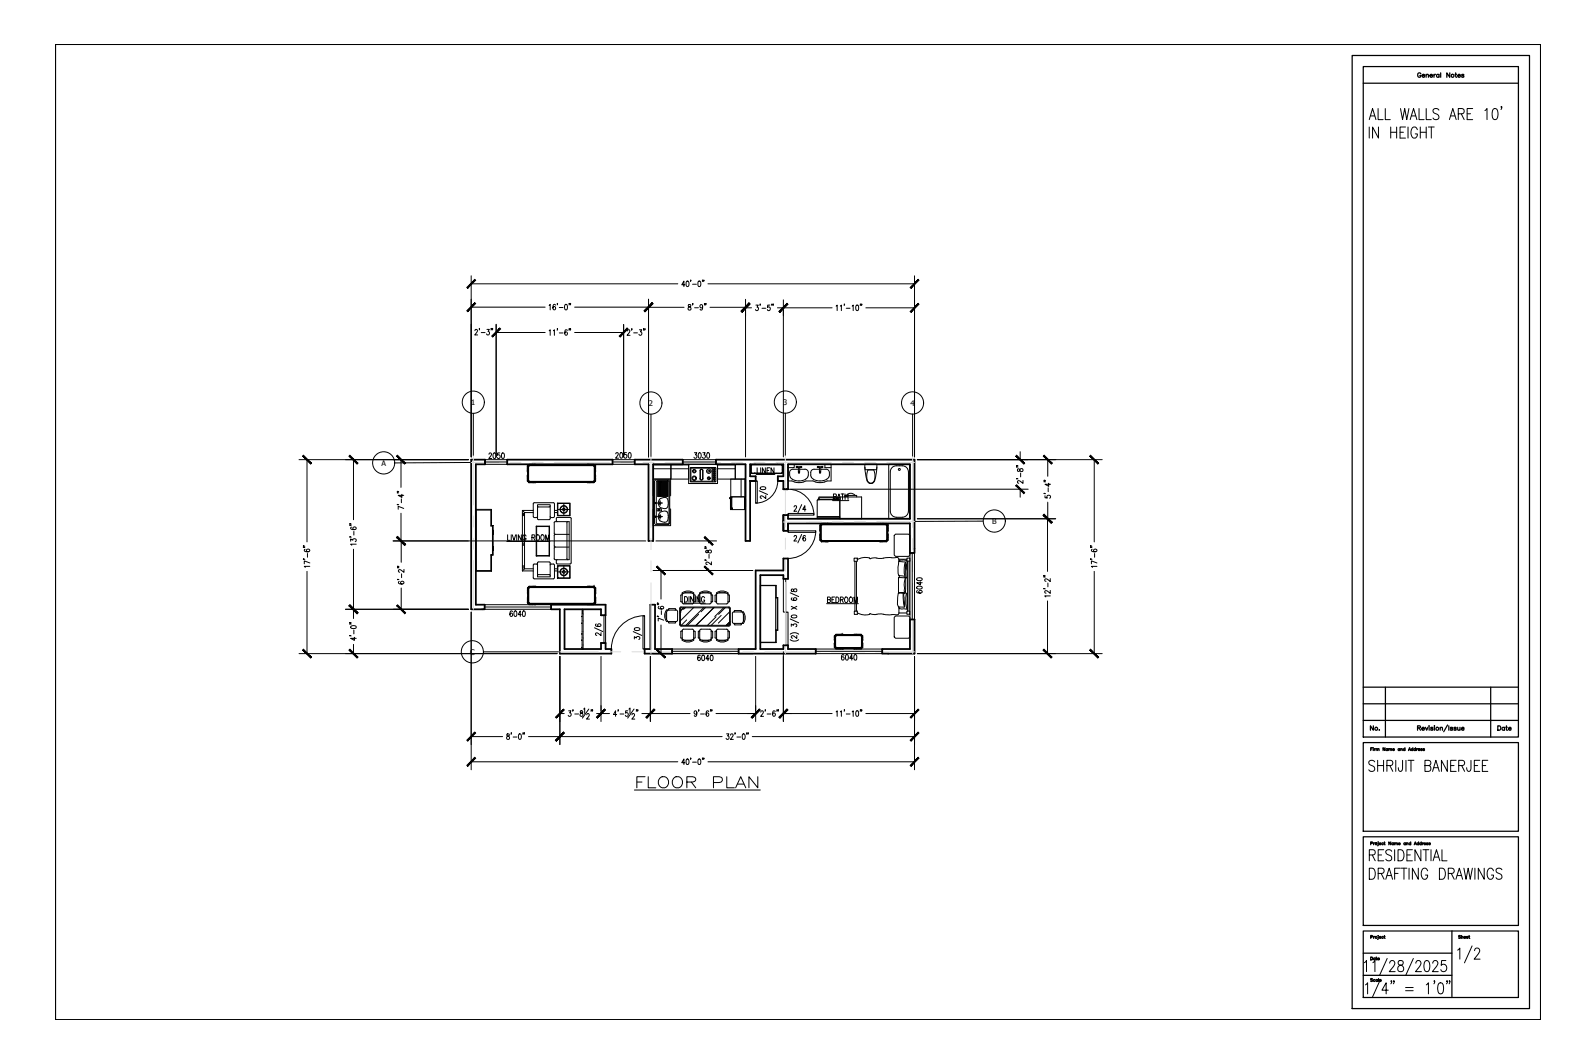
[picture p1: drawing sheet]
<svg xmlns="http://www.w3.org/2000/svg" width="914mm" height="610mm" viewBox="0 0 914 610" stroke-linecap="round" stroke-linejoin="round" font-family="sans-serif">
<defs><g id="words">
<text font-size="12.3" x="363" y="454">FLOOR PLAN</text>
<text font-size="10.6" x="783" y="443">SHRIJIT BANERJEE</text>
<text font-size="7.5" x="473" y="347">BEDROOM</text>
<text font-size="7.1" x="476" y="288">BATH</text>
<g font-size="6.6">
<text x="279" y="264">2050</text>
<text x="352" y="264">2050</text>
<text x="397" y="264">3030</text>
<text x="530" y="341" transform="rotate(-90 530 341)">6040</text>
<text x="291" y="355">6040</text>
<text x="399" y="380">6040</text>
<text x="481" y="380">6040</text>
</g>
<g font-size="5.7">
<text x="811" y="46">General Notes</text>
<text x="784" y="419">No.</text>
<text x="857" y="419">Date</text>
</g>
<g font-size="4.4">
<text x="270" y="232">1</text>
<text x="372" y="233">2</text>
<text x="449" y="232">3</text>
<text x="522" y="232">4</text>
<text x="219" y="267">A</text>
<text x="568" y="300">B</text>
<text x="269" y="375">C</text>
<text x="835" y="539">Sheet</text>
<text x="785" y="551">Date</text>
<text x="784" y="563">Scale</text>
</g>
</g></defs>
<!-- layer: A-DOORS -->
<g fill="none" stroke="#000" stroke-width=".57">
<path d="M433 276h1v12h-1zM433 273v3M446 273a13 13 0 0 1-13 15M449 280a15 15 0 0 1 17 15M449 295h2M451 294h15v1h-15zM449 304h2M451 304h16v1h-16zM467 304a16 16 0 0 1-18 16M449 332h1v19h-1zM344 353h3v15h-1v-15h1M368 353h1v19h-1z"/>
<path d="M369 353a19 19 0 0 0-19 21M450 351h1v19h-1zM344 368h3M369 372v2"/>
</g>
<!-- layer: A-EXT WALLS -->
<path d="M278 263h-8v86h8v-3M291 263h60M364 263h27M410 263h114v54h-3M449 332h2M316 346v3h5v25h29v-2M521 355h3v19h-19v-2M369 372v2h16v-2M423 372v2h44v-2M449 370h2" fill="none" stroke="#000" stroke-width="1"/>
<!-- layer: A-INT WALLS -->
<g fill="none" stroke="#000" stroke-width="1">
<path d="M278 266h-5v80h5M291 266h60M391 263v3h-17v44h-2v-44h-8M410 263v3h17v44h3v-34M433 276h-3h3M433 276v-3h-3v-7h19v7h-3v3h3v4h2v-14h70v31h-70v-2h-2v9M449 298v6h2v-4M451 300v4M451 300h70v17M449 332v-2h-13v42h13v-2M451 332v-12h-2v7h-16v45h-10M316 346h31v7h-3v-4h-21v23h21v-4h3v4h3"/>
<path d="M521 355v17h-16M369 372h4v-26h2v26h10M451 370v2h16"/>
</g>
<!-- layer: A-GRID BUBBLE -->
<g fill="none" stroke="#000" stroke-width=".57">
<path d="M271 237v24M373 237v25M450 237v24M523 237v25M270 265h-44M563 299h-39M277 373h43"/>
<circle cx="271" cy="230" r="6"/>
<circle cx="373" cy="231" r="6"/>
<circle cx="450" cy="230" r="6"/>
<circle cx="523" cy="231" r="6"/>
<circle cx="220" cy="265" r="6"/>
<circle cx="570" cy="299" r="6"/>
<circle cx="271" cy="373" r="6"/>
</g>
<!-- layer: A-GRIDLINES -->
<g fill="none" stroke="#dcdcdc" stroke-width=".57">
<path d="M270 265h16M271 261v28M292 265h7M305 265h6M318 265h31M368 265h7M373 262v40M381 265h32M419 265h7M432 265h6M445 265h31M450 261v41"/>
<path d="M483 265h6M495 265h7M508 265h16M523 262v40M271 296v6M471 299h-22M483 299h-6M490 299h6M524 299h-22M271 308v7M373 309v6M450 308v7"/>
<path d="M523 309v6M271 321v28M373 321v7M373 334v40M450 321v6M450 334v40M523 321v7M523 334v40M321 373h22M349 373h7M362 373h6M375 373h31"/>
<path d="M413 373h6M426 373h6M438 373h32M476 373h7M489 373h6M502 373h22"/>
</g>
<!-- layer: A-WINDOWS -->
<g fill="none" stroke="#000" stroke-width=".57">
<path d="M278 263v3h13v-3h-13v3M278 265h13M351 263h13v3h-13zM351 265h13M391 263h19v3h-19zM391 265h19M521 317h3v38h-3zM523 317v38M278 346h38v3h-38zM278 348h38M385 372h38v2h-38zM385 373h38"/>
<path d="M467 372h38v2h-38zM467 373h38"/>
</g>
<!-- layer: A-ROOMS -->
<g fill="none" stroke="#000" stroke-width=".57">
<path d="M433 272h11M434 268v3h1M436 268v3M438 268v3l-1-3v3M439 270h1M441 268h-2v3h2M443 268v3l-1-3v3M290 310h25M291 306v4h1M293 306v4M293 306l1 4 1-4M296 306v4"/>
<path d="M299 306v4l-2-4v4M301 307a.9 .9 0 0 0-1-1 1 1 0 0 0 0 2 1 1 0 0 0 0 2 1.1 1.1 0 0 0 1-2M305 308h1v-1l-1-1v4M306 308v2M308 307v-1a1.5 1.5 0 0 1 1 2 1.5 1.5 0 0 1-1 1l-1-1zM310 307l1-1a1.5 1.5 0 0 1 1 2 1.5 1.5 0 0 1-2 1v-1zM313 310v-4l1 4 1-4v4M392 346h12M392 342a1.6 1.6 0 0 1 2 1 1.6 1.6 0 0 1-2 2zM395 342v3M397 342v3l-1-3v3M398 342v3"/>
<path d="M401 342v3l-2-3v3M404 343a.9 .9 0 0 0-1-1 .9 .9 0 0 0-1 1v1a.9 .9 0 0 0 1 1 .9 .9 0 0 0 1-1h-1M474 346h18"/>
</g>
<!-- layer: A-FURNITURE -->
<g fill="none" stroke="#000" stroke-width=".57">
<path d="M302 267v9M302 272v4l1 1 4-1M302 267v8h1M302 275l1 1M303 267v-1h37l1 1v9h-1M303 267v8M303 275v1M303 267v8v1M303 266h37M303 276l37 1M303 266h.1M303 277h.1"/>
<path d="M303 276v1M303 266l-1 1v9h1M303 276h37M303 266l-1 1M303 276h37zM303 266h37h-37v1M303 267h-1M303 267h37M303 276h.1M307 266h-4l-1 1v4M336 266h4l1 1v4M338 277h.1"/>
<path d="M340 276l1-1-1 1M340 267h1h-1h-37M340 266l1 1v8l-1 1M340 266l1 1v8M340 266v1M340 266l1 1M340 267v8v1h-37M341 276h-1M341 267v9M341 267l-1 8M341 272v4l-1 1-4-1M341 267h.1"/>
<path d="M374 274h10v-8h11v8zM374 269h21M374 266h21M375 275h8l1 1v24h-1l-7 1-1-1zM376 276l7-1v1v23v1h-6l-1-1zM377 276v9M378 276v9M379 276v9M380 276v9M381 276v9M382 276v9M383 276v9"/>
<path d="M384 274v10M384 274v-8h-10v18M395 266h16v11h-16zM395 276l1-8h14v8M395 276h15M396 268h12v8h-12zM401 269h2v5a.9 .9 0 0 1-1 1 .9 .9 0 0 1-1-1zM401 269h1l1 5a.7 .7 0 0 1-1 1 .7 .7 0 0 1-1-1zM408 268v8M411 266h10v8M411 274h16v11h-8v-11M411 269h10"/>
<path d="M411 266h10M421 266h1h5v8h-5h-1zM425 274v11M427 274v11M430 267h.1M430 271h.1M430 269v2h1h3M430 271h1M430 267v4h1h17v-4M431 266l-1 1M431 266h17M431 266h.1"/>
<path d="M431 271h17M431 266l-1 1v4h1h17M431 271h.1M432 271h.1M434 266h-3l-1 1v1M445 266h3v1v1M448 266v1v4M448 271h.1M448 266v1zM448 266h-17M448 266h.1M448 267h.1"/>
<path d="M448 269h.1M448 269v2h-3M451 266h25v10h-2a9 9 0 0 1-8 0h-4a8 8 0 0 1-8 0h-3zM451 268h1M455 266v2h-3M457 267l1 3v-3M457 268h.1M457 269h-4l-1 1v2a6 6 0 0 0 8 3M458 267h1M458 269h4l1 1v2M458 268h1M463 272l-1 2-2 1"/>
<path d="M465 271v1M469 267h1M469 268h.1M469 269h-3l-2 2M469 267l1 3v-3h1M470 269h4l1 1v2a6 6 0 0 1-5 4 6 6 0 0 1-6-4M470 268h1M473 266v2h3M496 268v5a3 3 0 0 0 3 4 4 4 0 0 0 3-5v-4M496 269v-3h6v3h-6M497 275a2.1 2.1 0 0 0 3 1M497 269v3v3"/>
<path d="M501 269v3v3M501 275l-1 1M509 266h12v31h-12zM273 292h8M273 292v35M282 292l-1 9h1M299 292v35M299 292h7M299 294h2M299 295h2M299 292l2 2M301 294v32"/>
<path d="M301 294h5M306 296v1l2-1M306 296v-7v-1h11l1 8M308 290h1h6M308 289h7v9h-7zM315 296l1 1 1-1h1M317 299h1h8v22h-8l-1-1M318 299v7M318 292h1M318 294h1M319 299v-1v-2l8 1v25v1M319 288h8v7h-8z"/>
<path d="M320 288h6v7h-6zM320 292h6M323 289v6M325 299v21v1M374 292v9h10v-9M375 296h3M375 288h3M377 292l2-1v2h-2zM378 294a2.8 2.8 0 0 1 4-1 2.8 2.8 0 0 1 1 4 2.8 2.8 0 0 1-3 2 2.8 2.8 0 0 1-3-3zM378 286a2.8 2.8 0 0 1 4-1 2.8 2.8 0 0 1 1 4 2.8 2.8 0 0 1-3 2 2.8 2.8 0 0 1-3-2zM378 287v1M378 289v1"/>
<path d="M378 295h.1M378 297h.1M379 296h1M379 288h1M419 285h-1l1 1M419 291h1v1zM419 291v-6v7M419 285h.1M419 291v-6h8v7h-8M427 286v5M468 296h13M469 286l-1 11h13v-10"/>
<path d="M469 286h12M469 286l1-1h10v1M469 286h11M471 300l-1 1M480 285h-11v1M481 285h13v12h-13zM487 284h4v1M508 300v1v8M510 293a3 3 0 0 0 4 3h3a4 4 0 0 0 3-3M510 293v-23a3 3 0 0 1 4-3h3a3 3 0 0 1 3 3v23M282 318h-1v9M282 301h-1"/>
<path d="M282 318h1M283 301v17h-1v9h-1h-8v-35h9v9h1l-1 17h-1M283 304v2M283 313h.1M283 315h.1M283 306h.1M283 314h.1M283 305h.1M283 314v1zM283 305v1M283 304h.1M283 313v1"/>
<path d="M299 312h2M299 311h2M307 301h8v18h-8zM307 318h8M307 302h8M307 301v18M315 301v18M317 313h1M317 305l1 1M318 307v6M318 314v6M318 306l-1 1"/>
<path d="M318 313l-1 1M318 313h8M318 306h8M470 301h.1M470 301v8M470 306v3l1 1h4M470 301l1-1h37l1 1v8l-1 1v-1v1M470 301v8l1 1M471 310h.1M471 300h37M471 310h37M471 300l-1 1v8l1 1-1-1"/>
<path d="M471 310h37zM471 300h37h-37v1M471 301h37M471 301h-1M475 300h-4l-1 1v4M489 320h2v2h-2zM504 300h4l1 1v4M505 310h.1M508 301h.1M508 300v1v8v1h-37l-1-1M508 300v1M508 300l1 1"/>
<path d="M508 301v8v1h-37M508 309v-8h1v8M508 309v1M509 306v3l-1 1h-4M509 301h.1M513 306h8v1v11v1h-8l-1-1v-11zM514 319l1 1M514 319l-10 1h-4h-2l-2-1-5 2M520 320h1v1h-1zM273 327h9M299 327h7M299 325h2"/>
<path d="M299 324h2M301 326h5M301 326l-2 1M302 337h.1M302 337v8h1v-8M303 336h37M303 336l-1 1 1 8v1h37M303 336h.1M303 336l-1 1v8l1 1h37l1-1M303 336v1M303 337v8v1M303 337h37"/>
<path d="M306 336h.1M307 336h-4l-1 1v4M308 330l1-1h6v1M308 324l-1-1-1 1v7l11 1 1-8-1-1h-1l-1 1M308 322h7v8h-7zM318 326h1M318 327h1M319 321v2M319 321h.1M319 324h8v7h-8zM319 323h8M320 324h6v7h-6z"/>
<path d="M320 328h6M323 324v7M336 336h4l1 1v4M340 337h-37v8M340 337h1v8M340 337h1M340 336v1M340 336l1 1M340 336h-37h37M340 336h.1M341 337v8M341 337l-1-1 1 1v8l-1 1"/>
<path d="M341 337v8l-1 1M392 340h4M402 340h4M412 340h4M436 335h9h-9v33M444 336v32M445 335v7h1v19h-1v7h-9v-32M490 322v28M491 322v28M515 340h3v8h-3a10 10 0 0 1 0-8zM515 322h2a1.1 1.1 0 0 1 2 0 1.1 1.1 0 0 1 0 1v7a3 3 0 0 1-4-1zM515 320v2v-1a4 4 0 0 1 5 1l-1 5v4h-4"/>
<path d="M515 320h5M515 340h.1M515 331v9h3l1-9M515 330v1M518 340h-1l1 8M518 340h2v9M519 331l-1 4v4h1M519 322l-1 3v5M520 340l-1 3 1 6h-5v-1v3M520 321v29M521 321v29M302 345l1 1"/>
<path d="M302 345h.1M302 342v3l1 1h4M303 346h37M333 353h.1M333 357h.1M334 352v-3v3M334 352v20v-20M340 346h-37h37M340 346h.1M341 345l-1 1h-37v-1v1M341 345l-1 1M341 342v3l-1 1h-4"/>
<path d="M341 345h.1M382 351v4M382 350a8 8 0 0 0 0 6 5 5 0 0 1 0-6M382 350h6v5M383 350v-1h4v1M383 356v1h4v-1M388 355l-1 1h-5M390 348h28v10h-28zM390 359l-1-1v-9l1-1h28v1v9v1M390 359h28M390 351h.1M391 341h-1v4h1"/>
<path d="M391 340v5l1 1M392 348l-2 2M393 348l-1 1M393 355l-3 3M397 340a8 8 0 0 0-6 0 5 5 0 0 1 6 0M397 340v6h-5M397 348l-7 8M398 341h-1M398 341v4h-1M400 352l-6 6M401 341h-1v4h1M403 348l-10 10"/>
<path d="M404 348l-2 3M407 340a8 8 0 0 0-6 0 5 5 0 0 1 6 0M407 340v5v1h-6v-6M408 341h-1M408 345h-1M408 341v4M409 348l-10 10M410 341v4M410 353l-5 5M411 341h-1M411 345h-1M411 340v6h5"/>
<path d="M411 340a4 4 0 0 1 6 0M413 353l-6 5M415 348l-5 5M416 348l-4 4M417 340a5 5 0 0 0-6 0M417 340v1M417 341v4l-1 1M418 348h-1M418 341v4h-1M418 341h-1M418 356l-2 2M418 357l-1 1"/>
<path d="M418 350l-6 7M421 357v1h4M424 350v1M424 357v1M425 350h-4v1M425 351h-5v6h5M425 357h.1M426 351a5 5 0 0 1 0 6M426 351a9 9 0 0 1 0 6M426 352v4M445 342v1M446 342l-1 19"/>
<path d="M489 350h2v2h-2zM491 351l5 1h2h2h4h9a1.4 1.4 0 0 0 2-1M512 354l1-1h8v1v11v1h-8l-1-1zM515 351h5M520 350h1v2h-1zM333 363h.1M333 367h.1M333 371h.1M391 362h-1v3h1M391 366a7 7 0 0 0 6 0 5 5 0 0 1-6 0zM391 361v5M392 360l-1 1"/>
<path d="M392 360l5 1M392 367h4M397 360v1M397 362h1M397 361v5M398 362v3h-1M401 366a7 7 0 0 0 7 0 5 5 0 0 1-7 0zM401 361v5M401 362h-1v3h1M402 367h4M407 360v1M407 361l-5-1-1 1"/>
<path d="M407 365h1M407 362h1M407 361v5M408 362v3M410 365h1M410 362h1M410 362v3M411 361v5M411 366a4 4 0 0 0 6 0 5 5 0 0 1-6 0M412 367h4M416 360l1 1M416 361l-5-1v1"/>
<path d="M417 366h.1M417 362h1M417 361v5M418 362v3h-1M436 368h9M445 361h1M478 369h.1M478 368v3l1 1h4M478 365l1-1h14l1 1v6h-1h-14h14h1M478 364v7l1 1M478 365v6h1M479 365v6h14"/>
<path d="M479 371h.1M479 363v1M479 364h14h1M479 364h-1M479 364h14h1v7l-1 1h-14M479 372h.1M479 364h-1v7M479 371h14M479 371h-1l1 1M479 364h14l1 1v6v-6M479 364h14l1 1v6h-1M479 364l-1 1"/>
<path d="M479 364v1l-1 6v-6l1-1h14l1 1M482 363h-3l-1 1v3M482 363l1 1M482 363h.1M489 364l4-1 1 1v3M493 372h.1M493 363v1M493 364h.1M494 368v3l-1 1h-4M494 371h-1M494 364v7l-1 1"/>
<circle cx="398" cy="274" r="1.3"/>
<circle cx="398" cy="270" r="1"/>
<circle cx="398" cy="274" r=".9"/>
<circle cx="398" cy="270" r=".7"/>
<circle cx="406" cy="270" r="1.3"/>
<circle cx="406" cy="270" r=".6"/>
<circle cx="406" cy="274" r=".8"/>
<circle cx="406" cy="274" r=".4"/>
<circle cx="409" cy="272" r=".4"/>
<circle cx="409" cy="271" r=".4"/>
<circle cx="409" cy="269" r=".4"/>
<circle cx="409" cy="270" r=".4"/>
<circle cx="409" cy="273" r=".4"/>
<circle cx="409" cy="275" r=".4"/>
<circle cx="409" cy="272" r=".3"/>
<circle cx="409" cy="271" r=".3"/>
<circle cx="409" cy="269" r=".3"/>
<circle cx="409" cy="273" r=".3"/>
<circle cx="409" cy="275" r=".3"/>
<circle cx="409" cy="270" r=".3"/>
<circle cx="409" cy="276" r=".2"/>
<circle cx="457" cy="268" r=".4"/>
<circle cx="458" cy="271" r=".4"/>
<circle cx="459" cy="268" r=".4"/>
<circle cx="469" cy="268" r=".4"/>
<circle cx="470" cy="271" r=".4"/>
<circle cx="471" cy="268" r=".4"/>
<circle cx="515" cy="269" r=".6"/>
<circle cx="323" cy="292" r=".7"/>
<circle cx="323" cy="292" r="2"/>
<circle cx="323" cy="292" r="2.2"/>
<circle cx="376" cy="288" r=".4"/>
<circle cx="376" cy="296" r=".4"/>
<circle cx="378" cy="292" r=".3"/>
<circle cx="378" cy="292" r=".4"/>
<circle cx="378" cy="288" r=".2"/>
<circle cx="378" cy="296" r=".2"/>
<circle cx="378" cy="296" r=".6"/>
<circle cx="378" cy="288" r=".6"/>
<circle cx="419" cy="292" r=".1"/>
<circle cx="419" cy="291" r=".1"/>
<circle cx="323" cy="328" r=".7"/>
<circle cx="323" cy="328" r="2.2"/>
<circle cx="323" cy="328" r="2"/>
</g>
<!-- layer: A-ANNO DIMS -->
<g fill="none" stroke="#000" stroke-width=".57">
<path d="M270 158v104M524 158v104M270 163h118M270 176h42M315 175v-1v4M318 175a1.4 1.4 0 0 0-1 1 1.4 1.4 0 0 0 1 1 .9 .9 0 0 0 0-1 .9 .9 0 0 0-1 0M319 174v1M320 176h3M324 175a1.4 1.4 0 0 1 1 1 1.4 1.4 0 0 1-1 1zM326 174v1M327 174v1M329 176h63"/>
<path d="M372 171v91M392 163h-1l1-2v3M393 161a1.4 1.4 0 0 1 2 2 1.4 1.4 0 0 1-2 1zM394 175a1.4 1.4 0 0 1 2 1 1.4 1.4 0 0 1-1 2 1 1 0 0 1-1-1 1 1 0 0 1 1-1l1-1zM396 161h.1M397 163h2M397 174v1M398 176h2M400 161a1.4 1.4 0 0 1 2 2 1.4 1.4 0 0 1-2 1zM403 176a.8 .8 0 0 1-1 0 .8 .8 0 0 1-1-1l1-1a1.6 1.6 0 0 1 1 2 1.6 1.6 0 0 1-2 2v-1M403 161h-1M403 161h.1"/>
<path d="M404 174v1M406 163h118M407 176h20M427 171v91M427 176h4M433 175h1v1a.9 .9 0 0 1 0 1 .9 .9 0 0 1-1 0M436 174l-1 1M437 177h2M441 175h-1v1a.9 .9 0 0 1 1 0 1 1 0 0 1 0 2 .9 .9 0 0 1-1-1M442 174v1M443 174v1M445 176h32"/>
<path d="M449 172v90M479 175h1v3M481 175h1v3M484 174v1M485 177h2M488 175h1v3M491 175a1.4 1.4 0 0 1 1 1 1.4 1.4 0 0 1-1 2zM493 174v1M494 174v1M496 176h28M272 189a.8 .8 0 0 1 1 0 .8 .8 0 0 1 0 1l-1 2h2M275 188v1"/>
<path d="M276 191h2M279 189h1v1a.9 .9 0 0 1 0 1 .9 .9 0 0 1-1 0M282 188l-1 1M282 188v1M284 186v76M284 191h28M315 190v-1v3M317 190l1-1v3M319 188v1M320 191h3M325 189a1.4 1.4 0 0 0-1 1 1.4 1.4 0 0 0 1 2 .9 .9 0 0 0 0-1 .9 .9 0 0 0-1-1v1M326 188v1"/>
<path d="M327 188v1M329 191h28M357 186v76M359 190l1-1 1 1-2 2h2M362 188v1M363 191h2M366 189h2l-1 1a1.1 1.1 0 0 1 1 2 1.1 1.1 0 0 1-2-1M369 188v1M370 188l-1 1M584 259v4M171 263h97M176 263v47"/>
<path d="M203 263v35M230 263v16M526 263h105M582 274h1M582 267l1 1M582 267h1M583 269v1h1a1.1 1.1 0 0 1 1-2 1.1 1.1 0 0 1 1 2 1.1 1.1 0 0 1-1 0 1.1 1.1 0 0 1-1-1zM585 271v2M586 275v2l-2-2-1 1 1 1M598 276h1M598 275h1M600 263v10"/>
<path d="M601 279v3M601 277v2l-2-2h3M627 263v47M228 289h.1M228 282h.1M230 294v28M230 286v2M230 283v2l-2-1h3M231 291l-3-1v2M453 280h136M526 297h79M584 280v5"/>
<path d="M598 283h1M599 284v1h1a1 1 0 0 1 0-1 1 1 0 0 1 1 0 1 1 0 0 1 0 1M600 288v39M174 313l1 1M174 313h1M175 315h-1a1.4 1.4 0 0 0 2 1 1.4 1.4 0 0 0 1-1 .9 .9 0 0 0-1 0 .9 .9 0 0 0 0 1M176 317v2M200 308h1M200 301h1M200 300h1M201 310v-1h1a1 1 0 0 1 2 0 .9 .9 0 0 1-1 1M201 302a1.4 1.4 0 0 0 1 1 1.4 1.4 0 0 0 2-1 1 1 0 0 0-1 0 1 1 0 0 0-1 1h1"/>
<path d="M203 315v39M203 304v3M204 312h-3h1M225 310h145M376 310h35M404 314h1M404 313l1 1M405 315v2a1.2 1.2 0 0 1 1-2 1.2 1.2 0 0 1 2 1 1 1 0 0 1-1 1 1 1 0 0 1-1-1zM406 310v1M406 318v2M625 313l1 1M625 313h1"/>
<path d="M626 315h-1a1.6 1.6 0 0 0 2 1 1.6 1.6 0 0 0 1-1 .9 .9 0 0 0-1 0 .9 .9 0 0 0 0 1M627 317v2M174 320l1 1M176 327v47M178 324h-4l1 1M178 323l-4-2v2M228 332h1M228 325h1M228 324l1 1M229 333l-1 1a1.6 1.6 0 0 0 2 1 1.6 1.6 0 0 0 1-2 .9 .9 0 0 0-1 0 .9 .9 0 0 0 0 1v1M230 337v12M230 329v2"/>
<path d="M231 326v2l-2-2a.8 .8 0 0 0-1 1 .8 .8 0 0 0 1 1M374 327h57M379 327v16M404 321h1M406 326v1M408 322v2l-2-2a.8 .8 0 0 0-1 0 .8 .8 0 0 0 0 1M598 337h1M598 330l1 1M598 330h1M600 334v2M602 338v2l-2-2a.8 .8 0 0 0-1 1 .8 .8 0 0 0 0 1M602 332v1l-2-1a.8 .8 0 0 0-1 0 .8 .8 0 0 0 0 1"/>
<path d="M625 320l1 1M627 327v47M628 324h-3l1 1M628 323l-3-2v2M198 349h70M200 357l1 1M200 357h1M201 359a1.6 1.6 0 0 1 2-1 1.6 1.6 0 0 1 1 2 1.6 1.6 0 0 1-2 0 1.6 1.6 0 0 1-1-1zM270 351v90M377 353h.1M377 346h.1M378 347l-1 1a1.5 1.5 0 0 0 2 1 1.5 1.5 0 0 0 1-1 1 1 0 0 0-1-1 1.1 1.1 0 0 0-1 2h1"/>
<path d="M379 358v16M379 350v2M380 355l-3-1v2M600 344v30M602 341h-3v1M171 374h148M200 364h1M203 369v5M203 361v2M203 365v2l-2-1h3M321 376v51M344 376v37"/>
<path d="M373 376v37M374 374h57M433 376v37M449 373v40M524 376v65M526 374h105M293 420v1M300 420v1M301 420l-1 1M321 409h2M326 407h1l-1 1a1.1 1.1 0 0 1 1 2 .9 .9 0 0 1-1 0M328 407v1"/>
<path d="M329 409h2M333 407v1a1.1 1.1 0 0 1 1 1 1.1 1.1 0 0 1-1 1 1.1 1.1 0 0 1-1-1 1.1 1.1 0 0 1 2-1v-1zM334 406h1v3M336 410l1-1 1 1-2 2h2M337 406l-3 5M339 407v1M340 407l-1 1M342 409h7M353 409h-2l2-2v3M354 407v1M355 409h2M360 407h-2v2a1 1 0 0 1 2 0 .9 .9 0 0 1 0 1 1 1 0 0 1-2 0"/>
<path d="M360 406h1v3M362 410v-1a.8 .8 0 0 1 1 0 .8 .8 0 0 1 0 1l-1 2h2M363 406l-3 5M365 407v1M368 409h27M399 408v1a.9 .9 0 0 1-1 0 .9 .9 0 0 1 0-1 .9 .9 0 0 1 1 0v2h-1M400 407v1M401 409h3M406 408v-1a1.4 1.4 0 0 0-1 2 1.4 1.4 0 0 0 1 1 .9 .9 0 0 0 0-1 .9 .9 0 0 0-1 0M407 407v1M408 407v1M410 409h23"/>
<path d="M421 420v1M428 420v1M429 420l-1 1M436 408v-1l1 1-1 2h1M439 407l-1 1M440 409h2M444 408v-1a1.4 1.4 0 0 0-1 2 1.4 1.4 0 0 0 1 1 .9 .9 0 0 0 0-1 .9 .9 0 0 0-1 0M445 407v1M446 407v1M449 409h28M479 408l1-1v3M481 408l1-1v3"/>
<path d="M484 407v1M485 409h2M488 408l1-1v3M491 407a1.4 1.4 0 0 1 1 2 1.4 1.4 0 0 1-1 1zM493 407v1M494 407v1M496 409h28M270 436h118M270 422h18M290 421v1a1.2 1.2 0 0 1 2 0 1.2 1.2 0 0 1-1 2 1 1 0 0 1-1-1 1 1 0 0 1 1-1l1-1zM294 422h2M297 421a1.4 1.4 0 0 1 2 1 1.4 1.4 0 0 1-2 1z"/>
<path d="M303 422h111M392 437h-1l1-2v3M393 435a1.4 1.4 0 0 1 2 1 1.4 1.4 0 0 1-2 2zM396 434v1M397 437h2M400 435a1.4 1.4 0 0 1 2 1 1.4 1.4 0 0 1-2 2zM403 434l-1 1M403 434v1M406 436h118M416 420h2l-1 2a.9 .9 0 0 1 1 1 1 1 0 0 1-2 0M419 421v-1l1 1-2 3h2M422 422h2"/>
<path d="M426 421a1.4 1.4 0 0 1 1 1 1.4 1.4 0 0 1-1 1zM431 422h93"/>
</g>
<g fill="#000" stroke="#000" stroke-width=".57">
<path d="M272 160l-4 5 4-4zM267 165l5-5-4 5z"/>
<path d="M272 173l-4 6 4-5zM267 178l5-5-4 6z"/>
<path d="M369 178l1 1 4-6zM374 173v1l-4 5z"/>
<path d="M374 174l-4 5 4-5zM369 178l5-4-4 5z"/>
<path d="M425 178v1l4-5zM429 174h1l-5 5z"/>
<path d="M429 174l-4 5 5-5zM429 174l-4 5v-1z"/>
<path d="M446 178l1 1 4-5zM451 174l-4 5z"/>
<path d="M451 174l-4 5 4-5zM451 174l-4 5-1-1z"/>
<path d="M526 160l-5 5h1zM526 160v1l-4 4z"/>
<path d="M526 174l-5 4 1 1zM526 174l-4 5z"/>
<path d="M286 188l-4 5 5-5zM286 188l-4 5z"/>
<path d="M355 193l4-5zM359 188h1l-5 5z"/>
<path d="M173 261l5 5v-1zM174 261l4 4-5-4z"/>
<path d="M200 261l5 5v-1zM200 261l5 4z"/>
<path d="M227 261l5 5v-1zM227 261h1l4 4z"/>
<path d="M582 261l5 4zM582 261l5 4v1z"/>
<path d="M598 261l4 5 1-1zM598 261l5 4-5-4z"/>
<path d="M624 261l5 5v-1zM625 261l4 4-5-4z"/>
<path d="M582 278l5 5v-1zM582 278l5 4-5-4z"/>
<path d="M598 295l5 4zM598 295l5 4-1 1z"/>
<path d="M598 295l4 5 1-1zM598 295l5 4z"/>
<path d="M228 307l-1 1 5 4zM227 308l5 4z"/>
<path d="M227 308l5 4zM228 307l4 5-5-4z"/>
<path d="M403 308l5 4h1zM404 307l5 5-6-4z"/>
<path d="M376 325l5 4zM377 324l4 5-5-4z"/>
<path d="M404 324l-1 1 6 4zM403 325l6 4h-1z"/>
<path d="M200 347l5 4zM200 347l5 4v1z"/>
<path d="M200 347l5 5v-1zM200 347l5 4z"/>
<path d="M228 347h-1l5 4zM227 347l5 4v1z"/>
<path d="M174 372h-1l5 5zM173 372l5 5z"/>
<path d="M200 372l5 5zM200 372l5 5z"/>
<path d="M377 372h-1l5 5zM376 372l5 5z"/>
<path d="M598 372l5 5-5-5zM598 372l5 5h-1z"/>
<path d="M625 372h-1l5 5zM624 372l5 5z"/>
<path d="M272 419l-4 6 4-5zM267 424l5-5-4 6z"/>
<path d="M323 419l-4 6 4-5zM318 424l5-5-4 6z"/>
<path d="M323 406l-4 5 4-4zM318 411l5-5-4 5z"/>
<path d="M342 411l4-5zM346 406l1 1-5 4z"/>
<path d="M346 406l-4 5 5-4zM342 411l4-5-4 5z"/>
<path d="M370 411h1l4-5zM375 406v1l-4 4z"/>
<path d="M375 406l-4 5 4-4zM375 406l-4 5h-1z"/>
<path d="M430 411h1l4-5zM435 406v1l-4 4z"/>
<path d="M430 411h1l4-5zM435 406v1l-4 4z"/>
<path d="M451 406l-4 5 4-4zM451 406l-4 5h-1z"/>
<path d="M451 406l-4 5 4-4zM451 406l-4 5h-1z"/>
<path d="M526 406l-5 5h1zM526 406v1l-4 4z"/>
<path d="M272 434l-4 5 4-5zM272 434l-4 5-1-1z"/>
<path d="M318 424l1 1 4-6zM323 419v1l-4 5z"/>
<path d="M521 438l1 1 4-5zM526 434l-4 5z"/>
<path d="M526 419l-5 5 1 1zM526 419v1l-4 5z"/>
</g>
<!-- layer: A-ANNO -->
<g fill="none" stroke="#000" stroke-width=".57">
<path d="M784 69l2-7 2 7M784 73v6M785 66h3M790 62v7h2M790 73v6l-4-6v6M794 62v7h3M797 73v6M797 76h3M800 73v6M802 76h2M802 62l2 7 1-7 1 7 1-7M805 73h-3v6h3"/>
<path d="M807 73v6M808 69l2-7 2 7M809 66h2M812 74a1.9 1.9 0 0 0-2-1 1.9 1.9 0 0 0-2 2v2a1.9 1.9 0 0 0 2 2 1.9 1.9 0 0 0 2-2h-1M813 62v7h3M814 76h3M814 73v6M817 62v7h3M817 73v6M818 73h4M820 73v6M824 63a1.7 1.7 0 0 0-2-1 1.7 1.7 0 0 0-1 2l3 2v2a1.9 1.9 0 0 1-3 0"/>
<path d="M830 69l2-7 2 7M831 66h3M835 65h3l1-2-1-1h-3v7M837 65l2 4M841 65h2M844 62h-3v7h3M851 63l1-1v7M856 62h1a4 4 0 0 1 0 7h-1a5 5 0 0 1 0-7zM860 61v2M436 279a1.6 1.6 0 0 1 2 0 1.6 1.6 0 0 1 1 1 1.6 1.6 0 0 1-2 1 1.6 1.6 0 0 1-1-2zM435 281l5 2M439 284v2l-3-2v1"/>
<path d="M455 290h1v1l-1 2h2M459 289l-2 5M462 292h-2l1-2v3M455 308l1-1v1l-1 2h2M459 306l-2 5M461 307a1.5 1.5 0 0 0-1 1 1.5 1.5 0 0 0 1 2 1 1 0 0 0 1-1 1.1 1.1 0 0 0-2-1v1M453 340l5 2M454 338v1a1.1 1.1 0 0 1 1-2 1.1 1.1 0 0 1 2 1 1.1 1.1 0 0 1-2 1 1.1 1.1 0 0 1-1-1zM341 360l4 2M342 358h-1a1.6 1.6 0 0 0 2 1 1.6 1.6 0 0 0 1-1 .9 .9 0 0 0-1-1 1 1 0 0 0 0 2M364 360a1.6 1.6 0 0 1 1-1 1.6 1.6 0 0 1 1 2 1.6 1.6 0 0 1-1 1 1.6 1.6 0 0 1-1-2zM453 355l5 2"/>
<path d="M453 359v-1h2a.9 .9 0 0 1 1 0 .9 .9 0 0 1 0 1M453 347l4 2M454 353a1.6 1.6 0 0 1 1-1 1.6 1.6 0 0 1 1 2 1.6 1.6 0 0 1-1 0 1.6 1.6 0 0 1-1-1zM454 343h-1a1.6 1.6 0 0 0 2 1 1.6 1.6 0 0 0 1-1 .9 .9 0 0 0-1 0 .9 .9 0 0 0 0 1M457 347l-4 2M344 362v2l-2-1-1 1h1M363 362l5 2M363 366v-1l2 1a.9 .9 0 0 1 1-1 .9 .9 0 0 1 0 1M453 366a4 4 0 0 0 5 0M453 363a4 4 0 0 1 5 0M457 364v2l-3-2-1 1 1 1M785 490h2l1-3h-1h-2v6"/>
<path d="M785 497a3 3 0 0 1 3 3 3 3 0 0 1-1 3l-2 1zM786 490l2 3M790 490h2M793 487h-3v6h3M797 488a1.7 1.7 0 0 0-2-1 1.7 1.7 0 0 0-1 2l3 1v2a1.9 1.9 0 0 1-3 0M799 487v6M801 487a3 3 0 0 1 3 2 3 3 0 0 1-1 4h-2zM802 497h-3v7M803 497h3M804 497v7M806 490h2M807 497v7"/>
<path d="M809 487h-3v6h3M813 497v7l-4-7v7M814 487v6l-3-6v6M815 487h4M817 487v6M818 499a1.9 1.9 0 0 0-2-2 1.9 1.9 0 0 0-2 3v1a1.9 1.9 0 0 0 2 3 1.9 1.9 0 0 0 2-3h-1M820 487v6M821 493l2-6 2 6M822 491h2M825 497a3 3 0 0 1 3 3 3 3 0 0 1-1 3l-2 1zM826 487v6h3M839 497l1 7 1-7 1 7 2-7"/>
<path d="M845 497v7M850 497v7l-3-7v7M856 499a1.9 1.9 0 0 0-3-2 1.9 1.9 0 0 0-1 3v1a1.9 1.9 0 0 0 2 3 1.9 1.9 0 0 0 2-3h-2M861 498a1.7 1.7 0 0 0-3-1 1.7 1.7 0 0 0-1 3l3 1 1 2a2 2 0 0 1-4 0M790 500h3v-2l-1-1h-2v7M791 500l2 4M794 504l2-7 2 7M795 502h2M799 500h2M830 500h3v-1v-1l-3-1v7M831 500l2 4M834 504l2-7 2 7"/>
<path d="M835 502h2M782 552l1-2v7M787 552l1-2v7M795 549l-5 10M796 552l1-2h1l1 2-1 2-2 3h3M801 551v1a2.5 2.5 0 0 1 3 2 2.5 2.5 0 0 1 0 2 2 2 0 0 1-3-1 2 2 0 0 1 2-2l1-1a1.3 1.3 0 0 0-1-2zM810 549l-5 10M811 552l1-2h1l1 2-1 2-2 3h3M817 551l1-1a4 4 0 0 1 0 7h-1a5 5 0 0 1 0-6zM821 552l1-2h1l1 2-1 2-2 3h3M828 550h-2v3a2 2 0 0 1 2 0 2 2 0 0 1 0 3 2 2 0 0 1-2 0v-1M835 544l1-1v7"/>
<path d="M843 542l-4 10M845 545l1-2h1l1 1-1 2-2 4h3M782 564l2-1v6M791 562l-5 10M795 567h-3l2-4v6M797 562v2M799 562h-1h1l-1 2M805 566h5M805 568h5M817 564l1-1v6M822 562v2M824 563h2a4 4 0 0 1 0 6h-1a5 5 0 0 1-1-6z"/>
<path d="M829 562v2M831 562h-1h1l-1 2"/>
</g>
<!-- layer: A-FLOOR PLAN -->
<path d="M363 453h73" fill="none" stroke="#000" stroke-width=".57"/>
<!-- layer: A-TITLE BLOCK -->
<g fill="none" stroke="#000" stroke-width=".72">
<path d="M32 25h851v559h-851zM775 32h101v546h-101zM781 38h89v384h-89zM781 48h89M781 394h89M794 394v28M854 394v28M781 403h89M781 413h89M812 417h2v-1h-2v2M813 417l1 1M815 417h1a.8 .8 0 0 0-1 0 .8 .8 0 0 0 0 1h1"/>
<path d="M817 417v1l1-1M819 416h.1M819 417v1M821 417h-1l1 1h-1M822 416h.1M822 417v1M825 417h1v1M825 417v1M829 415l-2 4M830 416v2M832 417h-1l1 1h-1M834 417h-1l1 1h-1"/>
<path d="M835 417v1h1M836 417v1M837 417h2a.8 .8 0 0 0-1 0 .8 .8 0 0 0-1 1h2M781 425h89v51h-89zM785 429h1M786 428h-1v2M787 428h.1M787 429v1M788 429h-1M788 429h1v1M788 429v1M789 429h1v1"/>
<path d="M793 428v2l-1-2v2M795 429h-1v1h1M795 429v1M796 429l1 1M796 429v1M797 429v1M798 429h1l-1 1h1M802 429h-1v1h1M802 429v1M803 429v1M805 429h-1v1h1M805 428v2"/>
<path d="M807 430l1-2v2M807 429h1M809 429v1M809 428v2M811 429h-1v1h1M811 428v2M812 429v1M812 429h.1M813 429v1M815 429h-1l1 1h-1M816 429h-1l1 1h-1M781 479h89v51h-89z"/>
<path d="M785 483h1l-1-1v2M787 483v1M788 483h-1M790 482h.1M790 483l-1 2M790 483h1l-1 1h1M793 483h-1v1h1M793 483h.1M793 482l1 2M797 482v2l-1-2v2M798 483h-1l1 1M798 483v1"/>
<path d="M799 483h1v1M799 483v1M800 483h1v1M801 483h1l-1 1h1M805 483h-1l1 1M805 483v1M806 483h1v1M806 483v1M808 483h-1l1 1M808 482v2M810 484l1-2 1 2M810 483h1"/>
<path d="M813 483h-1v1h1M813 482v2M814 483h-1l1 1M814 482v2M815 483v1M816 483h-1M816 483h1h-1v1h1M818 483h-1l1 1h-1M819 483v1M781 533h89v39h-89zM785 537h1v-1h-1v2M787 537v1"/>
<path d="M788 537h-1M790 536h.1M790 537l-1 1M790 537h1h-1h1M793 537h-1v1l1-1M793 537h.1M793 536l1 2M832 533v39M781 559h51M781 546h51"/>
<circle cx="823" cy="418" r=".8"/>
<circle cx="788" cy="483" r=".5"/>
<circle cx="788" cy="537" r=".5"/>
</g>
<use href="#words"/>
</svg>
